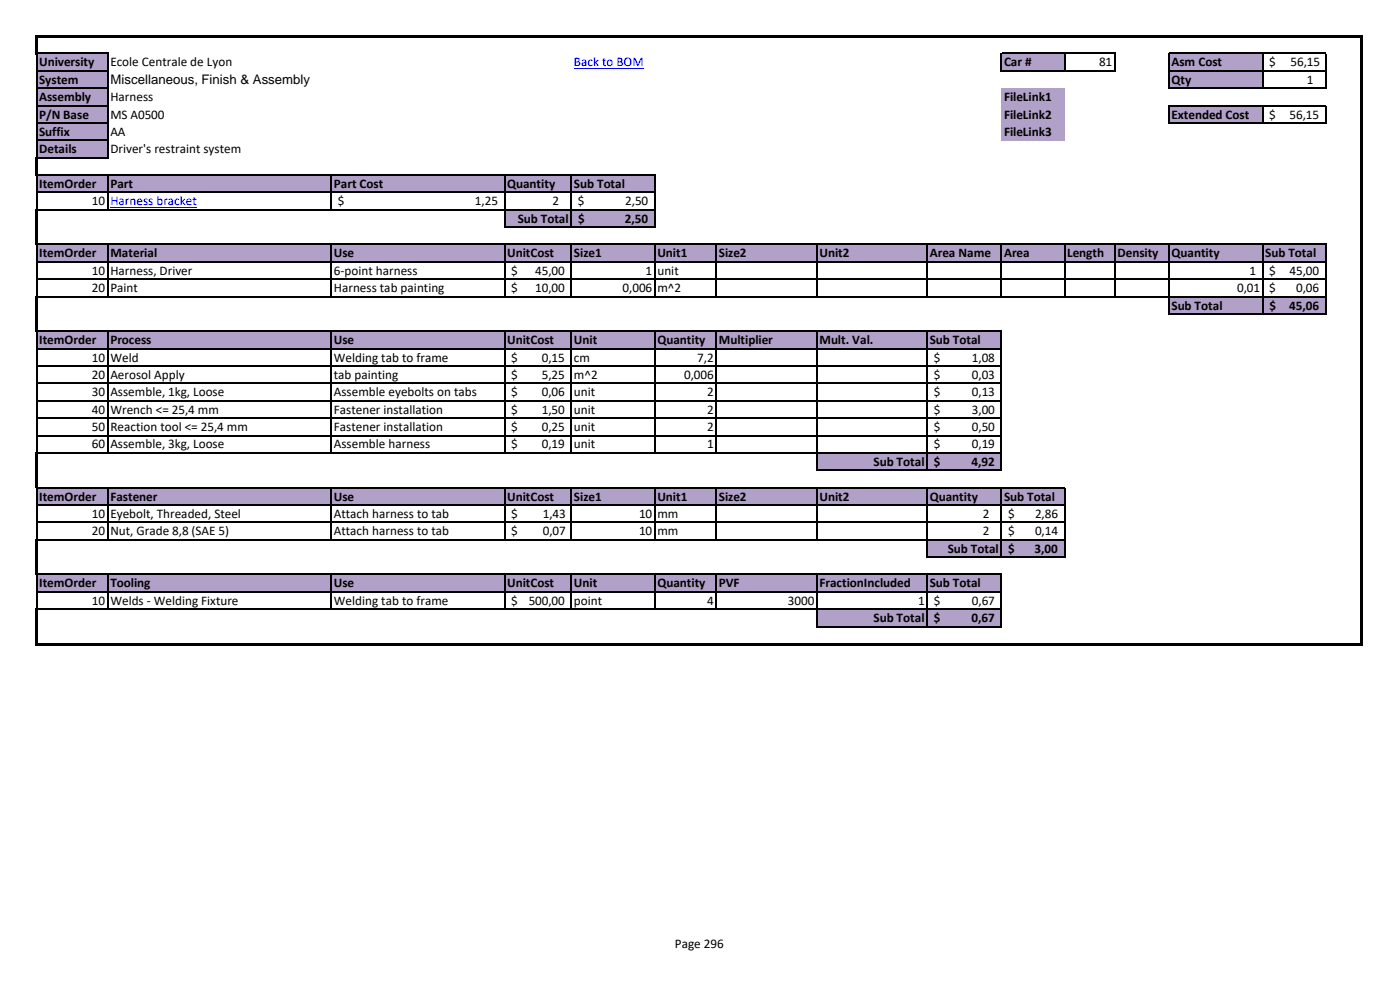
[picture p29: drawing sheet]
<svg xmlns="http://www.w3.org/2000/svg" width="297mm" height="210mm" viewBox="0 0 297 210" stroke-linecap="round" stroke-linejoin="round" font-family="sans-serif">
<defs><g id="words">
<g font-size="2.8">
<text x="8.3" y="14.1">University</text>
<text x="8.3" y="17.8">System</text>
<text x="23.4" y="14.1">Ecole Centrale de Lyon</text>
<text x="23.5" y="17.8">Miscellaneous, Finish &amp; Assembly</text>
<text x="213" y="14.1">Car #</text>
<text x="233.2" y="14.1">81</text>
<text x="248.5" y="14.1">Asm Cost</text>
<text x="248.5" y="17.8">Qty</text>
<text x="269.3" y="14.1">$</text>
<text x="273.8" y="14.1">56,15</text>
<text x="277.3" y="17.8">1</text>
<text x="8.3" y="21.5">Assembly</text>
<text x="23.4" y="21.5">Harness</text>
<text x="213" y="21.5">FileLink1</text>
<text x="8.3" y="25.2">P/N Base</text>
<text x="8.3" y="28.8">Suffix</text>
<text x="23.4" y="25.2">MS A0500</text>
<text x="23.4" y="28.8">AA</text>
<text x="213" y="25.2">FileLink2</text>
<text x="213" y="28.8">FileLink3</text>
<text x="248.5" y="25.2">Extended Cost</text>
<text x="269.3" y="25.2">$</text>
<text x="273.6" y="25.2">56,15</text>
<text x="8.3" y="32.5">Details</text>
<text x="23.4" y="32.5">Driver's restraint system</text>
<text x="8.3" y="39.9">ItemOrder</text>
<text x="23.4" y="39.9">Part</text>
<text x="70.8" y="39.9">Part Cost</text>
<text x="107.6" y="39.9">Quantity</text>
<text x="121.8" y="39.9">Sub Total</text>
<text x="19.5" y="43.6">10</text>
<text x="71.7" y="43.6">$</text>
<text x="100.8" y="43.6">1,25</text>
<text x="109.8" y="47.3">Sub Total</text>
<text x="117.2" y="43.6">2</text>
<text x="122.6" y="43.6">$</text>
<text x="122.7" y="47.3">$</text>
<text x="132.6" y="47.3">2,50</text>
<text x="132.6" y="43.6">2,50</text>
<text x="8.3" y="54.6">ItemOrder</text>
<text x="19.5" y="58.3">10</text>
<text x="23.4" y="54.6">Material</text>
<text x="23.4" y="58.3">Harness, Driver</text>
<text x="70.8" y="54.6">Use</text>
<text x="70.8" y="58.3">6-point harness</text>
<text x="107.6" y="54.6">UnitCost</text>
<text x="108.4" y="58.3">$</text>
<text x="113.6" y="58.3">45,00</text>
<text x="121.8" y="54.6">Size1</text>
<text x="137" y="58.3">1</text>
<text x="139.5" y="54.6">Unit1</text>
<text x="139.5" y="58.3">unit</text>
<text x="152.5" y="54.6">Size2</text>
<text x="173.8" y="54.6">Unit2</text>
<text x="197.3" y="54.6">Area Name</text>
<text x="213" y="54.6">Area</text>
<text x="226.4" y="54.6">Length</text>
<text x="237.1" y="54.6">Density</text>
<text x="248.5" y="54.6">Quantity</text>
<text x="265.1" y="58.3">1</text>
<text x="268.4" y="54.6">Sub Total</text>
<text x="269.3" y="58.3">$</text>
<text x="273.6" y="58.3">45,00</text>
<text x="19.5" y="62">20</text>
<text x="23.4" y="62">Paint</text>
<text x="70.8" y="62">Harness tab painting</text>
<text x="108.4" y="62">$</text>
<text x="113.6" y="62">10,00</text>
<text x="132.1" y="62">0,006</text>
<text x="139.5" y="62">m^2</text>
<text x="248.5" y="65.7">Sub Total</text>
<text x="262.5" y="62">0,01</text>
<text x="269.3" y="62">$</text>
<text x="269.3" y="65.7">$</text>
<text x="273.5" y="65.7">45,06</text>
<text x="275" y="62">0,06</text>
<text x="8.3" y="73">ItemOrder</text>
<text x="19.5" y="76.7">10</text>
<text x="23.4" y="73">Process</text>
<text x="23.4" y="76.7">Weld</text>
<text x="70.8" y="73">Use</text>
<text x="70.8" y="76.7">Welding tab to frame</text>
<text x="107.6" y="73">UnitCost</text>
<text x="108.4" y="76.7">$</text>
<text x="115" y="76.7">0,15</text>
<text x="121.8" y="73">Unit</text>
<text x="121.8" y="76.7">cm</text>
<text x="139.5" y="73">Quantity</text>
<text x="147.9" y="76.7">7,2</text>
<text x="152.5" y="73">Multiplier</text>
<text x="173.8" y="73">Mult. Val.</text>
<text x="197.3" y="73">Sub Total</text>
<text x="198.1" y="76.7">$</text>
<text x="206.2" y="76.7">1,08</text>
<text x="19.5" y="80.4">20</text>
<text x="23.4" y="80.4">Aerosol Apply</text>
<text x="70.8" y="80.4">tab painting</text>
<text x="108.4" y="80.4">$</text>
<text x="115" y="80.4">5,25</text>
<text x="121.8" y="80.4">m^2</text>
<text x="145.1" y="80.4">0,006</text>
<text x="198.1" y="80.4">$</text>
<text x="206.2" y="80.4">0,03</text>
<text x="19.5" y="84.1">30</text>
<text x="19.5" y="87.8">40</text>
<text x="23.4" y="84.1">Assemble, 1kg, Loose</text>
<text x="23.4" y="87.8">Wrench &lt;= 25,4 mm</text>
<text x="70.8" y="84.1">Assemble eyebolts on tabs</text>
<text x="70.8" y="87.8">Fastener installation</text>
<text x="108.4" y="84.1">$</text>
<text x="108.4" y="87.8">$</text>
<text x="115" y="84.1">0,06</text>
<text x="115" y="87.8">1,50</text>
<text x="121.8" y="84.1">unit</text>
<text x="121.8" y="87.8">unit</text>
<text x="150" y="84.1">2</text>
<text x="150" y="87.8">2</text>
<text x="198.1" y="84.1">$</text>
<text x="198.1" y="87.8">$</text>
<text x="206.2" y="84.1">0,13</text>
<text x="206.2" y="87.8">3,00</text>
<text x="19.5" y="91.5">50</text>
<text x="19.5" y="95.1">60</text>
<text x="23.4" y="91.5">Reaction tool &lt;= 25,4 mm</text>
<text x="23.4" y="95.1">Assemble, 3kg, Loose</text>
<text x="70.8" y="91.5">Fastener installation</text>
<text x="70.8" y="95.1">Assemble harness</text>
<text x="108.4" y="91.5">$</text>
<text x="108.4" y="95.1">$</text>
<text x="115" y="91.5">0,25</text>
<text x="115" y="95.1">0,19</text>
<text x="121.8" y="91.5">unit</text>
<text x="121.8" y="95.1">unit</text>
<text x="150" y="91.5">2</text>
<text x="150" y="95.1">1</text>
<text x="198.1" y="91.5">$</text>
<text x="198.1" y="95.1">$</text>
<text x="206.2" y="91.5">0,50</text>
<text x="206.2" y="95.1">0,19</text>
<text x="185.3" y="98.8">Sub Total</text>
<text x="198.1" y="98.8">$</text>
<text x="206.1" y="98.8">4,92</text>
<text x="8.3" y="106.2">ItemOrder</text>
<text x="23.4" y="106.2">Fastener</text>
<text x="70.8" y="106.2">Use</text>
<text x="107.6" y="106.2">UnitCost</text>
<text x="121.8" y="106.2">Size1</text>
<text x="139.5" y="106.2">Unit1</text>
<text x="152.5" y="106.2">Size2</text>
<text x="173.8" y="106.2">Unit2</text>
<text x="197.3" y="106.2">Quantity</text>
<text x="213" y="106.2">Sub Total</text>
<text x="19.5" y="109.9">10</text>
<text x="19.5" y="113.6">20</text>
<text x="23.4" y="109.9">Eyebolt, Threaded, Steel</text>
<text x="23.4" y="113.6">Nut, Grade 8,8 (SAE 5)</text>
<text x="70.8" y="109.9">Attach harness to tab</text>
<text x="70.8" y="113.6">Attach harness to tab</text>
<text x="108.4" y="109.9">$</text>
<text x="108.4" y="113.6">$</text>
<text x="115.2" y="109.9">1,43</text>
<text x="115.2" y="113.6">0,07</text>
<text x="135.6" y="109.9">10</text>
<text x="135.6" y="113.6">10</text>
<text x="139.5" y="109.9">mm</text>
<text x="139.5" y="113.6">mm</text>
<text x="208.5" y="109.9">2</text>
<text x="208.5" y="113.6">2</text>
<text x="213.9" y="109.9">$</text>
<text x="213.9" y="113.6">$</text>
<text x="219.6" y="109.9">2,86</text>
<text x="219.6" y="113.6">0,14</text>
<text x="201.1" y="117.2">Sub Total</text>
<text x="213.9" y="117.2">$</text>
<text x="219.5" y="117.2">3,00</text>
<text x="8.3" y="124.6">ItemOrder</text>
<text x="23.4" y="124.6">Tooling</text>
<text x="70.8" y="124.6">Use</text>
<text x="107.6" y="124.6">UnitCost</text>
<text x="121.8" y="124.6">Unit</text>
<text x="139.5" y="124.6">Quantity</text>
<text x="152.5" y="124.6">PVF</text>
<text x="173.8" y="124.6">FractionIncluded</text>
<text x="197.3" y="124.6">Sub Total</text>
<text x="19.5" y="128.3">10</text>
<text x="23.4" y="128.3">Welds - Welding Fixture</text>
<text x="70.8" y="128.3">Welding tab to frame</text>
<text x="108.4" y="128.3">$</text>
<text x="112.2" y="128.3">500,00</text>
<text x="121.8" y="128.3">point</text>
<text x="150" y="128.3">4</text>
<text x="167.2" y="128.3">3000</text>
<text x="185.3" y="132">Sub Total</text>
<text x="194.8" y="128.3">1</text>
<text x="198.1" y="128.3">$</text>
<text x="198.1" y="132">$</text>
<text x="206.1" y="132">0,67</text>
<text x="206.2" y="128.3">0,67</text>
<text x="143.2" y="201.1">Page 296</text>
</g>
<g font-size="2.8" fill="#00f">
<text x="121.8" y="14.1">Back to BOM</text>
<text x="23.4" y="43.6">Harness bracket</text>
</g>
</g></defs>
<g fill="#b1a0c7">
<path d="M7.9 11.3h15v3.8h-15z" fill-rule="evenodd"/>
<path d="M212.5 11.3h13.4v3.8h-13.4z" fill-rule="evenodd"/>
<path d="M248 11.3h19.9v3.8h-19.9z" fill-rule="evenodd"/>
<path d="M7.9 15h15v3.8h-15z" fill-rule="evenodd"/>
<path d="M248 15h19.9v3.8h-19.9z" fill-rule="evenodd"/>
<path d="M7.9 18.7h15v7.4h-15z" fill-rule="evenodd"/>
<path d="M212.5 18.7h13.4v7.4h-13.4z" fill-rule="evenodd"/>
<path d="M248 22.4h19.9v3.7h-19.9z" fill-rule="evenodd"/>
<path d="M7.9 26.1h15v3.7h-15z" fill-rule="evenodd"/>
<path d="M212.5 26.1h13.4v3.7h-13.4z" fill-rule="evenodd"/>
<path d="M7.9 29.8h15v3.7h-15z" fill-rule="evenodd"/>
<path d="M7.9 37.1h131.1v3.8h-131.1z" fill-rule="evenodd"/>
<path d="M107 44.5h32v3.7h-32z" fill-rule="evenodd"/>
<path d="M7.9 51.9h273.4v3.7h-273.4z" fill-rule="evenodd"/>
<path d="M248 62.9h33.3v3.8h-33.3z" fill-rule="evenodd"/>
<path d="M7.9 70.3h204.6v3.7h-204.6z" fill-rule="evenodd"/>
<path d="M173.3 96.1h39.2v3.7h-39.2z" fill-rule="evenodd"/>
<path d="M7.9 103.4h218v3.8h-218z" fill-rule="evenodd"/>
<path d="M196.7 114.5h29.2v3.7h-29.2z" fill-rule="evenodd"/>
<path d="M7.9 121.9h204.6v3.7h-204.6z" fill-rule="evenodd"/>
<path d="M173.3 129.2h39.2v3.8h-39.2z" fill-rule="evenodd"/>
</g>
<path d="M121.8 14.5h14.7M23.4 43.9h18.4" fill="none" stroke="#00f" stroke-width=".21"/>
<g fill="#000">
<path d="M7.5 7.4h.5v4.1h-.5z" fill-rule="evenodd"/>
<path d="M8 7.4h281.2v.5h-281.2z" fill-rule="evenodd"/>
<path d="M7.5 33.3h.5v4h-.5z" fill-rule="evenodd"/>
<path d="M7.5 44.4h.5v7.6h-.5z" fill-rule="evenodd"/>
<path d="M7.5 62.8h.5v7.6h-.5z" fill-rule="evenodd"/>
<path d="M7.5 95.9h.5v7.7h-.5z" fill-rule="evenodd"/>
<path d="M7.5 114.4h.5v7.6h-.5z" fill-rule="evenodd"/>
<path d="M7.5 129.1h.5v7.9h-.5z" fill-rule="evenodd"/>
<path d="M8 136.5h281.2v.5h-281.2z" fill-rule="evenodd"/>
<path d="M288.7 7.9h.5v129.1h-.5z" fill-rule="evenodd"/>
</g>
<g fill="none" stroke="#000" stroke-width=".25">
<path d="M7.7 11.5v21.8M7.9 15h15.1M7.9 18.7h15.1M8 11.3h15M22.9 11.5v22.1M212.5 11.2v4M212.6 11.3h24M212.6 15h24M225.8 11.5v3.7M236.5 11.5v3.7M248 11.2v7.6M248.1 11.3h33.3"/>
<path d="M248.1 15h33.3M248.1 18.7h33.3M267.9 11.5v7.3M281.3 11.5v7.3M7.7 37.3v7.1M7.9 22.4h15.1M7.9 26.1h15.1M7.9 29.8h15.1M8 33.5h15M8 37.1h131M22.9 37.3v7.3M70.3 37.3v7.3"/>
<path d="M107 37.3v11M121.2 37.3v11M138.9 37.3v11M248 22.3v3.9M248.1 22.4h33.3M248.1 26.1h33.3M267.9 22.5v3.7M281.3 22.5v3.7M7.7 52v10.8M7.9 40.8h131.1M7.9 55.5h273.5M7.9 59.2h273.5"/>
<path d="M8 44.5h131M8 51.9h273.4M22.9 52v11M70.3 52v11M107 52v11M107.2 48.2h31.8M121.2 52v11M138.9 52v11M152 52v11M173.3 52v11M196.7 52v11M212.5 52v11"/>
<path d="M225.8 52v11M236.5 52v11M248 52v14.7M267.9 52v14.7M281.3 52v14.7M7.7 70.4v25.5M7.9 74h204.7M7.9 77.7h204.7M8 62.9h273.4M8 70.3h204.6M22.9 70.4v25.8M70.3 70.4v25.8"/>
<path d="M107 70.4v25.8M121.2 70.4v25.8M138.9 70.4v25.8M152 70.4v25.8M173.3 70.4v29.5M196.7 70.4v29.5M212.5 70.4v29.5M248.1 66.6h33.3M7.9 81.3h204.7M7.9 85h204.7M7.9 88.7h204.7M7.9 92.4h204.7"/>
<path d="M8 96.1h204.6M173.4 99.8h39.2M7.7 103.6v10.8M7.9 107.1h218.1M7.9 110.8h218.1M8 103.4h218M8 114.5h218M22.9 103.6v11M70.3 103.6v11M107 103.6v11M121.2 103.6v11M138.9 103.6v11"/>
<path d="M152 103.6v11M173.3 103.6v11M196.7 103.6v14.7M196.8 118.2h29.2M212.5 103.6v14.7M225.8 103.6v14.7M7.7 122v7.1M7.9 125.5h204.7M8 121.9h204.6M8 129.2h204.6M22.9 122v7.4M70.3 122v7.4"/>
<path d="M107 122v7.4M121.2 122v7.4M138.9 122v7.4M152 122v7.4M173.3 122v11M173.4 132.9h39.2M196.7 122v11M212.5 122v11"/>
</g>
<use href="#words"/>
</svg>
